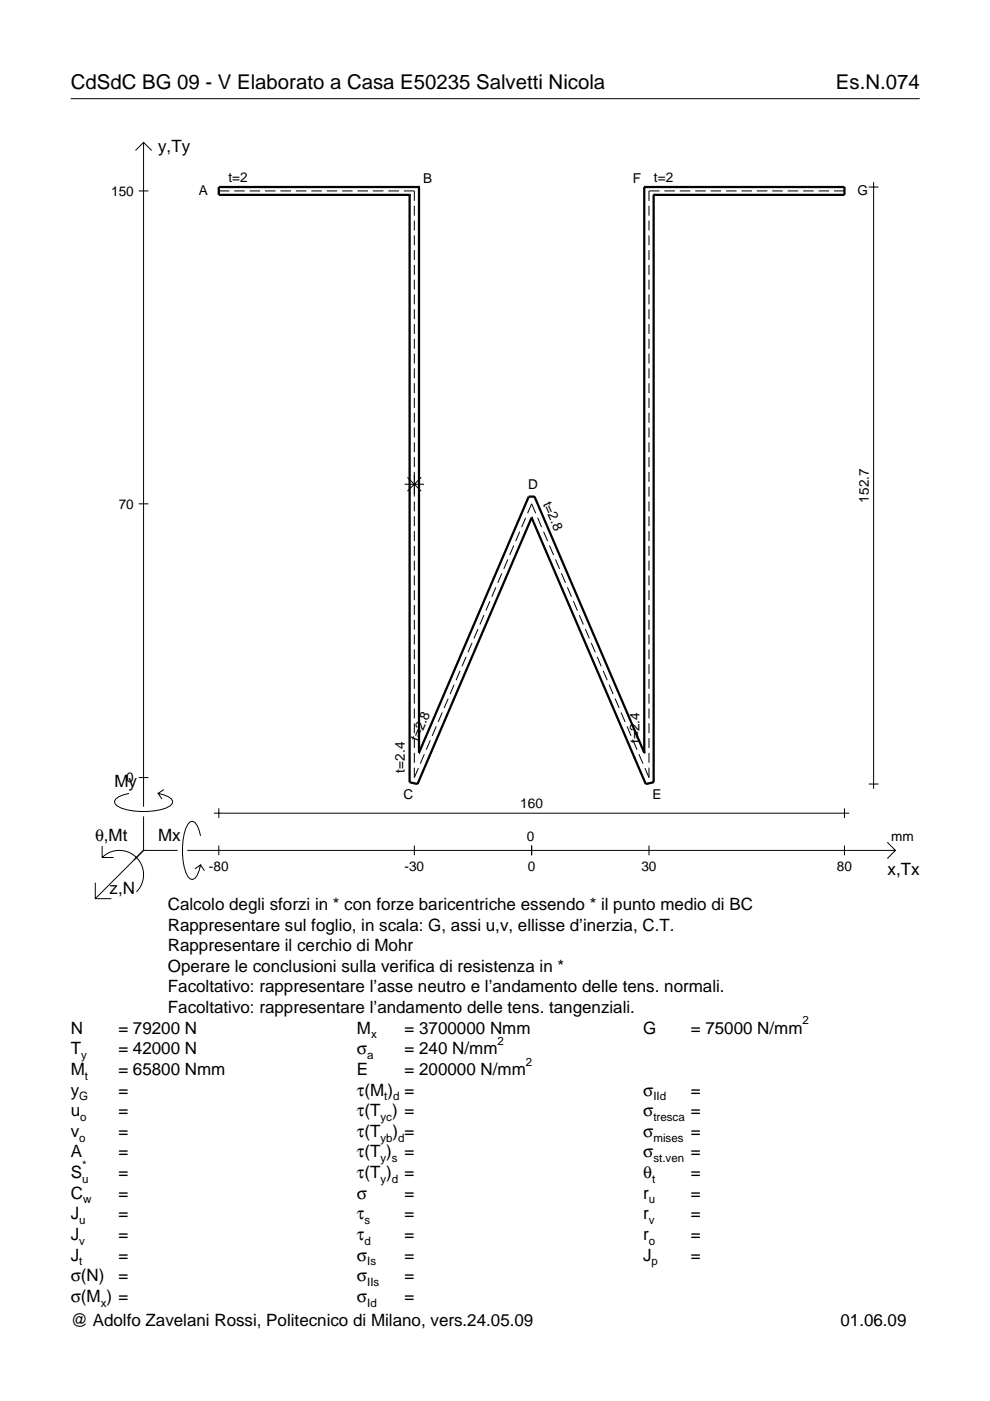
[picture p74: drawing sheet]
<svg xmlns="http://www.w3.org/2000/svg" width="210mm" height="297mm" viewBox="0 0 210 297" stroke-linecap="round" stroke-linejoin="round" font-family="sans-serif">
<defs><g id="words">
<g font-size="4.3">
<text x="15" y="18.9">CdSdC BG 09 - V Elaborato a Casa E50235 Salvetti Nicola</text>
<text x="177.2" y="18.9">Es.N.074</text>
</g>
<g font-size="3.6">
<text x="33.5" y="32.3">y,Ty</text>
<text x="24.3" y="166.9">My</text>
<text x="20.1" y="178.2">θ,Mt</text>
<text x="33.5" y="178.2">Mx</text>
<text x="188.2" y="185.5">x,Tx</text>
<text x="23.2" y="189.6">z,N</text>
<text x="35.6" y="192.9">Calcolo degli sforzi in * con forze baricentriche essendo * il punto medio di BC</text>
<text x="35.6" y="197.3">Rappresentare sul foglio, in scala: G, assi u,v, ellisse d’inerzia, C.T.</text>
<text x="35.6" y="201.7">Rappresentare il cerchio di Mohr</text>
<text x="35.6" y="206">Operare le conclusioni sulla verifica di resistenza in *</text>
<text x="35.6" y="210.4">Facoltativo: rappresentare l’asse neutro e l’andamento delle tens. normali.</text>
<text x="35.6" y="214.8">Facoltativo: rappresentare l’andamento delle tens. tangenziali.</text>
<text x="15" y="219.2">N</text>
<text x="25.1" y="219.2">= 79200 N</text>
<text x="75.7" y="219.2">M</text>
<text x="85.8" y="219.2">= 3700000 Nmm</text>
<text x="136.4" y="219.2">G</text>
<text x="146.5" y="219.2">= 75000 N/mm</text>
<text x="15" y="227.9">M</text>
<text x="15" y="223.5">T</text>
<text x="25.1" y="223.5">= 42000 N</text>
<text x="25.1" y="227.9">= 65800 Nmm</text>
<text x="75.7" y="223.5">σ</text>
<text x="75.7" y="227.9">E</text>
<text x="85.8" y="223.5">= 240 N/mm</text>
<text x="85.8" y="227.9">= 200000 N/mm</text>
<text x="15" y="232.3">y</text>
<text x="25.1" y="232.3">=</text>
<text x="75.7" y="232.3">τ(M ) =</text>
<text x="136.4" y="232.3">σ</text>
<text x="146.5" y="232.3">=</text>
<text x="15" y="236.7">u</text>
<text x="25.1" y="236.7">=</text>
<text x="75.7" y="236.7">τ(T ) =</text>
<text x="136.4" y="236.7">σ</text>
<text x="146.5" y="236.7">=</text>
<text x="15" y="241">v</text>
<text x="15" y="245.4">A</text>
<text x="25.1" y="241">=</text>
<text x="25.1" y="245.4">=</text>
<text x="75.7" y="245.4">τ(T )</text>
<text x="75.7" y="241">τ(T</text>
<text x="83.3" y="241">) =</text>
<text x="85.8" y="245.4">=</text>
<text x="136.4" y="241">σ</text>
<text x="136.4" y="245.4">σ</text>
<text x="146.5" y="241">=</text>
<text x="146.5" y="245.4">=</text>
<text x="15" y="249.8">S</text>
<text x="25.1" y="249.8">=</text>
<text x="75.7" y="249.8">τ(T )</text>
<text x="85.8" y="249.8">=</text>
<text x="136.4" y="249.8">θ</text>
<text x="146.5" y="249.8">=</text>
<text x="15" y="254.2">C</text>
<text x="25.1" y="254.2">=</text>
<text x="75.7" y="254.2">σ</text>
<text x="85.8" y="254.2">=</text>
<text x="136.4" y="254.2">r</text>
<text x="146.5" y="254.2">=</text>
<text x="15" y="258.5">J</text>
<text x="15" y="262.9">J</text>
<text x="25.1" y="258.5">=</text>
<text x="25.1" y="262.9">=</text>
<text x="75.7" y="258.5">τ</text>
<text x="75.7" y="262.9">τ</text>
<text x="85.8" y="258.5">=</text>
<text x="85.8" y="262.9">=</text>
<text x="136.4" y="258.5">r</text>
<text x="136.4" y="262.9">r</text>
<text x="146.5" y="258.5">=</text>
<text x="146.5" y="262.9">=</text>
<text x="15" y="267.3">J</text>
<text x="25.1" y="267.3">=</text>
<text x="75.7" y="267.3">σ</text>
<text x="85.8" y="267.3">=</text>
<text x="136.4" y="267.3">J</text>
<text x="146.5" y="267.3">=</text>
<text x="15" y="271.7">σ(N)</text>
<text x="25.1" y="271.7">=</text>
<text x="75.7" y="271.7">σ</text>
<text x="85.8" y="271.7">=</text>
<text x="15" y="281.2">@ Adolfo Zavelani Rossi, Politecnico di Milano, vers.24.05.09</text>
<text x="15" y="276">σ(M ) =</text>
<text x="75.7" y="276">σ</text>
<text x="85.8" y="276">=</text>
<text x="178.2" y="281.2">01.06.09</text>
</g>
<g font-size="2.9">
<text x="23.6" y="41.5">150</text>
<text x="42.1" y="41.4">A</text>
<text x="48.4" y="38.6">t=2</text>
<text x="89.7" y="38.8">B</text>
<text x="134.2" y="38.8">F</text>
<text x="138.7" y="38.6">t=2</text>
<text x="181.8" y="41.4">G</text>
<text x="25.2" y="107.8">70</text>
<text x="112" y="103.8">D</text>
<text x="115.1" y="106.8" transform="rotate(67 115.1 106.8)">t=2.8</text>
<text x="184.2" y="106.5" transform="rotate(-90 184.2 106.5)">152.7</text>
<text x="88.7" y="157.3" transform="rotate(-67 88.7 157.3)">t=2.8</text>
<text x="135.6" y="157.5" transform="rotate(-90 135.6 157.5)">t=2.4</text>
<text x="26.8" y="165.9">0</text>
<text x="85.8" y="163.8" transform="rotate(-90 85.8 163.8)">t=2.4</text>
<text x="85.6" y="169.4">C</text>
<text x="110.3" y="171.4">160</text>
<text x="138.4" y="169.4">E</text>
<text x="111.7" y="178.2">0</text>
<text x="189" y="178.2">mm</text>
<text x="44.3" y="184.7">-80</text>
<text x="85.8" y="184.7">-30</text>
<text x="111.9" y="184.7">0</text>
<text x="136" y="184.7">30</text>
<text x="177.4" y="184.7">80</text>
</g>
<g font-size="2.4">
<text x="78.7" y="220.2">x</text>
<text x="105.5" y="221.5">2</text>
<text x="170.2" y="217.2">2</text>
<text x="17.2" y="224.5">y</text>
<text x="77.9" y="224.5">a</text>
<text x="111.5" y="225.9">2</text>
<text x="16.8" y="233.3">G</text>
<text x="18" y="228.9">t</text>
<text x="81.5" y="233.3">t d</text>
<text x="138.5" y="233.3">IId</text>
<text x="17" y="237.7">o</text>
<text x="80.7" y="237.7">yc</text>
<text x="138.5" y="237.7">tresca</text>
<text x="16.8" y="242">o</text>
<text x="80.7" y="242">yb d</text>
<text x="138.5" y="242">mises</text>
<text x="17.4" y="250.8">u</text>
<text x="17.4" y="247.8">*</text>
<text x="80.7" y="246.4">y s</text>
<text x="80.7" y="250.8">y d</text>
<text x="138.2" y="250.8">t</text>
<text x="138.5" y="246.4">st.ven</text>
<text x="17.6" y="255.2">w</text>
<text x="137.6" y="255.2">u</text>
<text x="16.8" y="259.5">u</text>
<text x="16.8" y="263.9">v</text>
<text x="77.3" y="259.5">s</text>
<text x="77.3" y="263.9">d</text>
<text x="137.6" y="259.5">v</text>
<text x="137.6" y="263.9">o</text>
<text x="16.8" y="268.3">t</text>
<text x="77.9" y="268.3">Is</text>
<text x="138.2" y="268.3">p</text>
<text x="77.9" y="272.7">IIs</text>
<text x="21.4" y="277">x</text>
<text x="77.9" y="277">Id</text>
</g>
</g></defs>
<g fill="none" stroke="#000" stroke-width=".21">
<path d="M15 20.9h180M28.7 31.9l1.7-1.7 1.8 1.7M30.4 30.2v140.8M184.2 39.7h2.1M185.2 38.6v128.7M29.4 40.5h2.1M46.4 40.5h2.2M49.7 40.5h2.2M52.9 40.5h2.3M56.2 40.5h2.2M59.5 40.5h2.2M62.7 40.5h2.3"/>
<path d="M66 40.5h2.2M69.3 40.5h2.2M72.5 40.5h2.3M75.8 40.5h2.2M79.1 40.5h2.2M82.3 40.5h2.3M85.6 40.5h2.2v2.1M87.8 43.6v2.1M87.8 46.8v2.1M87.8 49.9v2.1M87.8 53v2.1M87.8 56.2v2.1"/>
<path d="M87.8 59.3v2.1M137.6 43.6v2.1M137.6 46.8v2.1M137.6 49.9v2.1M137.6 53v2.1M137.6 56.2v2.1M137.6 59.3v2.1M139.8 40.5h-2.2v2.1M140.9 40.5h2.2M144.1 40.5h2.3M147.4 40.5h2.2M150.7 40.5h2.2"/>
<path d="M153.9 40.5h2.3M157.2 40.5h2.2M160.5 40.5h2.2M163.7 40.5h2.3M167 40.5h2.2M170.3 40.5h2.2M173.5 40.5h2.3M176.8 40.5h2.2M87.8 62.4v2.1M87.8 65.6v2.1M87.8 68.7v2.1M87.8 71.8v2.1"/>
<path d="M87.8 75v2.1M87.8 78.1v2.1M137.6 62.4v2.1M137.6 65.6v2.1M137.6 68.7v2.1M137.6 71.8v2.1M137.6 75v2.1M137.6 78.1v2.1M87.8 81.2v2.2M87.8 84.4v2.1M87.8 87.5v2.1M87.8 90.6v2.2"/>
<path d="M87.8 93.8v2.1M87.8 96.9v2.1M137.6 81.2v2.2M137.6 84.4v2.1M137.6 87.5v2.1M137.6 90.6v2.2M137.6 93.8v2.1M137.6 96.9v2.1M29.4 106.8h2.1M85.8 102.7h4.1M86.4 101.2l2.9 2.9M87.8 100.1v5.2"/>
<path d="M87.8 106.3v2.1M87.8 109.5v2.1M87.8 112.6v2.1M87.8 115.7v2.1M87.8 118.9v2.1M89.3 101.2l-2.9 2.9M107.7 118.6l-.9 2M108.9 115.7l-.8 2M110.2 112.7l-.9 2M111.5 109.8l-.9 2M111.9 108.8l.8-2 .9 2M114 109.8l.8 2"/>
<path d="M115.2 112.7l.9 2M116.5 115.7l.9 2M117.8 118.6l.8 2M137.6 100.1v2.1M137.6 103.2v2.1M137.6 106.3v2.1M137.6 109.5v2.1M137.6 112.6v2.1M137.6 115.7v2.1M137.6 118.9v2.1M87.8 122v2.1M87.8 125.1v2.1"/>
<path d="M87.8 128.3v2.1M87.8 131.4v2.1M87.8 134.5v2.1M87.8 137.7v2.1M98.8 139.3l-.8 2M100.1 136.3l-.9 2M101.3 133.4l-.8 2M102.6 130.4l-.9 2M103.9 127.5l-.9 2M105.1 124.5l-.8 2M106.4 121.6l-.9 2M119 121.6l.9 2"/>
<path d="M120.3 124.5l.9 2M121.6 127.5l.8 2M122.8 130.4l.9 2M124.1 133.4l.9 2M125.4 136.3l.8 2M126.6 139.3l.9 2M137.6 122v2.1M137.6 125.1v2.1M137.6 128.3v2.1M137.6 131.4v2.1M137.6 134.5v2.1M137.6 137.7v2.1"/>
<path d="M87.8 140.8v2.1M87.8 143.9v2.2M87.8 147.1v2.1M87.8 150.2v2.1M87.8 153.4v2.1M87.8 156.5v2.1M87.8 159.6v2.1M90 159.9l-.9 2M91.2 157l-.8 2M92.5 154l-.9 2M93.8 151.1l-.9 2M95 148.1l-.8 2"/>
<path d="M96.3 145.2l-.9 2M97.5 142.2l-.8 2M127.9 142.2l.8 2M129.1 145.2l.9 2M130.4 148.1l.9 2M131.7 151.1l.8 2M132.9 154l.9 2M134.2 157l.9 2M135.5 159.9l.8 2M137.6 140.8v2.1M137.6 143.9v2.2M137.6 147.1v2.1"/>
<path d="M137.6 150.2v2.1M137.6 153.4v2.1M137.6 156.5v2.1M137.6 159.6v2.1M21.7 179.4v2.4h2.4M27.3 168.2a3.6 3.6 0 0 0-3 1.7l.1 .5a5.6 5.6 0 0 0 3.8 1.5 13.4 13.4 0 0 0 7.8-1l.5-.5 .1-.5a3.6 3.6 0 0 0-3.1-1.7l.8 1.2M29.4 164.9h2.1M30.4 173.1v7.2M34.7 167.4l-1.2 .8M42.5 177.2a3.6 3.6 0 0 0-1.7-3.1l-.5 .2a5.7 5.7 0 0 0-1.5 3.7 13.3 13.3 0 0 0 1 7.9l.5 .5 .5 .1a3.6 3.6 0 0 0 1.7-3.1l-1.2 .8M45.4 172.4h134.7M46.4 171.4v2"/>
<path d="M46.4 179.3v2M87.8 162.8v2.1l.9-2M87.8 179.3v2M112.7 179.3v2M137.6 162.8v2.1l-.9-2M137.6 179.3v2M179 171.4v2M179 179.3v2M184.2 166.2h2.1M188.1 178.6l1.7 1.7-1.7 1.7M20.2 187.2v3.3h3.4M21.7 181.8a5.1 5.1 0 0 1 7.2 0 5.1 5.1 0 0 1 0 7.3"/>
<path d="M30.4 180.3l-10.2 10.2M30.4 180.3h7.2M39.7 180.3h150.1M42.5 183.4l.8 1.2"/>
</g>
<g fill="none" stroke="#000" stroke-width=".48">
<path d="M88.8 39.7h.1M88.8 39.7h-42.4v1.6h40.4M88.8 39.7v119.9M136.6 39.7h.1M136.6 39.7h42.4v1.6h-40.4M136.6 39.7v119.9M86.8 41.3h.1M86.8 41.3v124.6l1.7 .3 24.2-56.4M138.6 41.3h.1M138.6 41.3v124.6l-1.7 .3-24.2-56.4M112.7 109.8h.1M88.8 159.6h.1"/>
<path d="M88.8 159.6l23.3-54.3h1.2l23.3 54.3M136.6 159.6h.1"/>
</g>
<use href="#words"/>
</svg>
